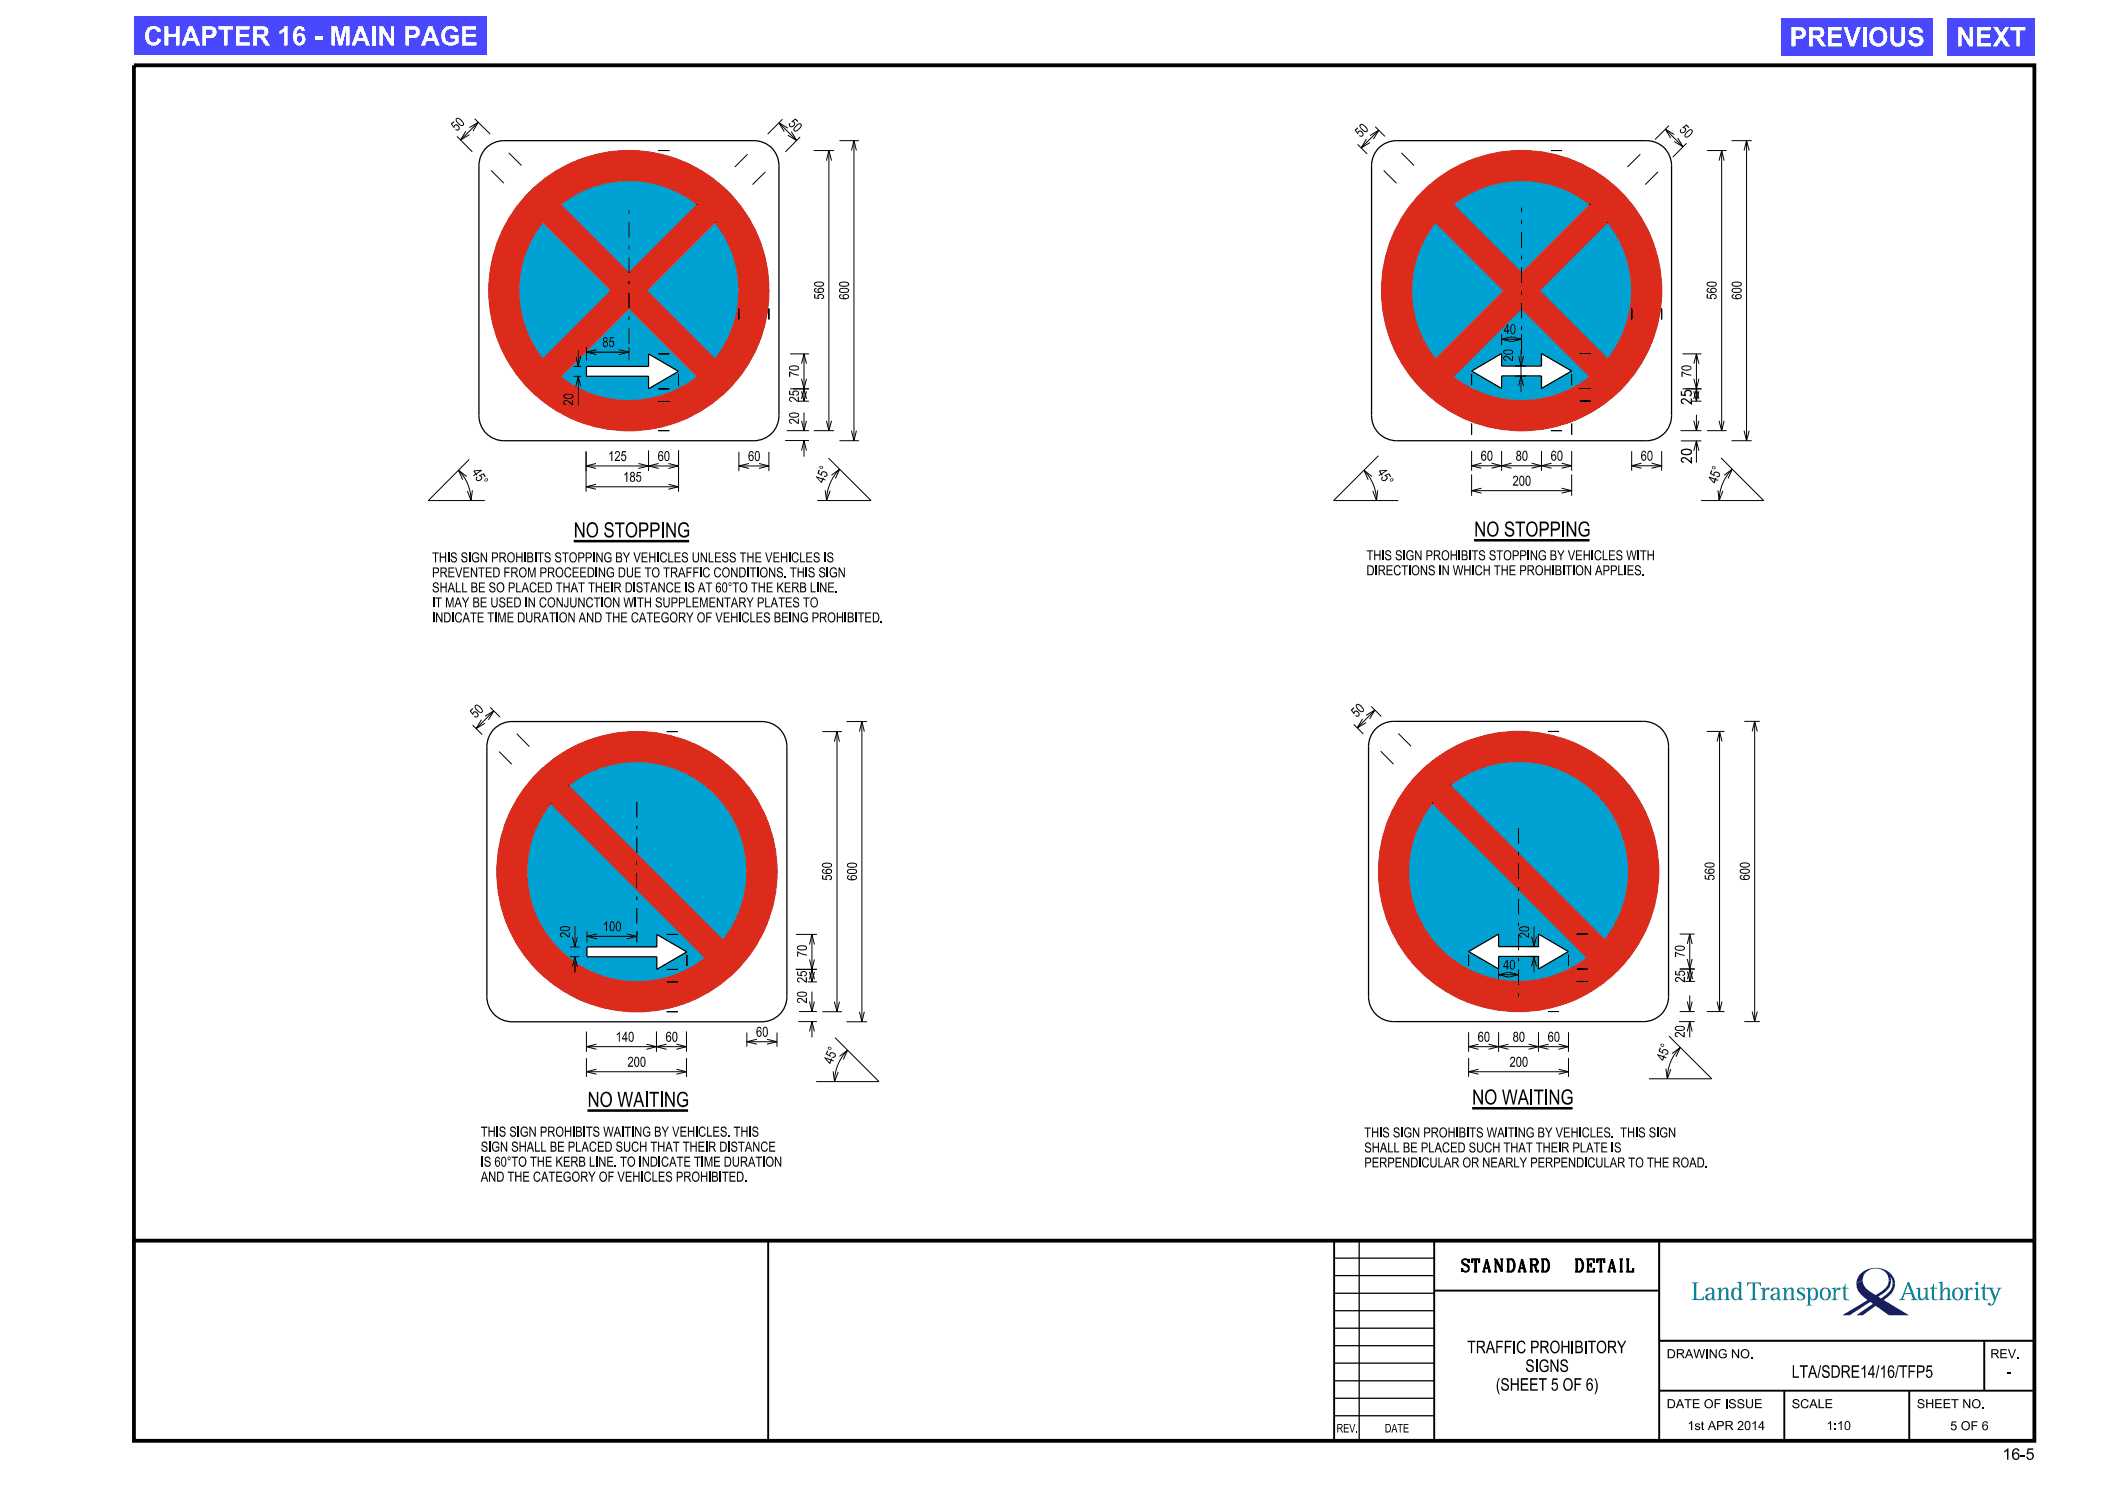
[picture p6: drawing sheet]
<svg xmlns="http://www.w3.org/2000/svg" width="420mm" height="297mm" viewBox="0 0 420 297" stroke-linecap="round" stroke-linejoin="round" font-family="sans-serif">
<defs><g id="words">
<g font-size="3.8" fill="#fff">
<text x="28.7" y="9.1">CHAPTER 16 - MAIN PAGE</text>
<text x="357.8" y="9.3">PREVIOUS</text>
<text x="391.1" y="9.3">NEXT</text>
</g>
<g font-size="3">
<text x="114.7" y="107.4">NO STOPPING</text>
<text x="294.7" y="107.2">NO STOPPING</text>
<text x="117.4" y="221.2">NO WAITING</text>
<text x="294.3" y="220.8">NO WAITING</text>
</g>
<g font-size="2.5">
<text x="292.3" y="254.2">STANDARD</text>
<text x="313.9" y="254.2">DETAIL</text>
<text x="293.3" y="270.5">TRAFFIC PROHIBITORY</text>
<text x="304.9" y="274.2">SIGNS</text>
<text x="358.2" y="275.4">LTA/SDRE14/16/TFP5</text>
<text x="401.2" y="275.4">-</text>
<text x="299" y="278">(SHEET 5 OF 6)</text>
</g>
<text font-size="2.3" x="400.3" y="291.8">16-5</text>
<g font-size="2">
<text x="91.3" y="26.4" transform="rotate(-45 91.3 26.4)">50</text>
<text x="157.4" y="24.9" transform="rotate(45 157.4 24.9)">50</text>
<text x="272" y="27.6" transform="rotate(-45 272 27.6)">50</text>
<text x="335.5" y="26.1" transform="rotate(45 335.5 26.1)">50</text>
<text x="120.4" y="69.4">85</text>
<text x="300.6" y="66.8">40</text>
<text x="94.2" y="94.4" transform="rotate(57 94.2 94.4)">45°</text>
<text x="121.6" y="92.1">125</text>
<text x="131.5" y="92.1">60</text>
<text x="149.5" y="92.1">60</text>
<text x="275.2" y="94.4" transform="rotate(57 275.2 94.4)">45°</text>
<text x="296" y="92.1">60</text>
<text x="303" y="92.1">80</text>
<text x="310" y="92.1">60</text>
<text x="328" y="92.1">60</text>
<text x="124.6" y="96.3">185</text>
<text x="164.8" y="96.7" transform="rotate(-70 164.8 96.7)">45°</text>
<text x="302.4" y="97.1">200</text>
<text x="343.2" y="96.8" transform="rotate(-71 343.2 96.8)">45°</text>
<text x="86.4" y="112.4">THIS SIGN PROHIBITS STOPPING BY VEHICLES UNLESS THE VEHICLES IS</text>
<text x="273.2" y="112">THIS SIGN PROHIBITS STOPPING BY VEHICLES WITH</text>
<text x="86.4" y="118.4">SHALL BE SO PLACED THAT THEIR DISTANCE IS AT 60°TO THE KERB LINE.</text>
<text x="86.4" y="115.4">PREVENTED FROM PROCEEDING DUE TO TRAFFIC CONDITIONS. THIS SIGN</text>
<text x="273.2" y="115">DIRECTIONS IN WHICH THE PROHIBITION APPLIES.</text>
<text x="86.4" y="124.4">INDICATE TIME DURATION AND THE CATEGORY OF VEHICLES BEING PROHIBITED.</text>
<text x="86.4" y="121.4">IT MAY BE USED IN CONJUNCTION WITH SUPPLEMENTARY PLATES TO</text>
<text x="95.1" y="143.7" transform="rotate(-45 95.1 143.7)">50</text>
<text x="271.2" y="143.5" transform="rotate(-45 271.2 143.5)">50</text>
<text x="120.5" y="186.1">100</text>
<text x="300.5" y="193.8">40</text>
<text x="123.1" y="208.2">140</text>
<text x="133" y="208.2">60</text>
<text x="151.1" y="207.2">60</text>
<text x="295.4" y="208.2">60</text>
<text x="302.4" y="208.2">80</text>
<text x="309.4" y="208.2">60</text>
<text x="125.4" y="213.2">200</text>
<text x="166.4" y="212.8" transform="rotate(-70 166.4 212.8)">45°</text>
<text x="301.8" y="213.2">200</text>
<text x="332.9" y="212.2" transform="rotate(-70 332.9 212.2)">45°</text>
<text x="96.1" y="227.2">THIS SIGN PROHIBITS WAITING BY VEHICLES. THIS</text>
<text x="272.7" y="227.3">THIS SIGN PROHIBITS WAITING BY VEHICLES. THIS SIGN</text>
<text x="96.1" y="233.2">IS 60°TO THE KERB LINE. TO INDICATE TIME DURATION</text>
<text x="96.1" y="230.2">SIGN SHALL BE PLACED SUCH THAT THEIR DISTANCE</text>
<text x="272.7" y="233.3">PERPENDICULAR OR NEARLY PERPENDICULAR TO THE ROAD.</text>
<text x="272.7" y="230.3">SHALL BE PLACED SUCH THAT THEIR PLATE IS</text>
<text x="96.1" y="236.2">AND THE CATEGORY OF VEHICLES PROHIBITED.</text>
</g>
<g font-size="1.8">
<text x="333.2" y="271.5">DRAWING NO.</text>
<text x="397.9" y="271.5">REV.</text>
<text x="333.2" y="281.5">DATE OF ISSUE</text>
<text x="358.2" y="281.5">SCALE</text>
<text x="383.2" y="281.5">SHEET NO.</text>
<text x="337.3" y="285.8">1st APR 2014</text>
<text x="365.1" y="285.8">1:10</text>
<text x="389.9" y="285.9">5 OF 6</text>
</g>
<g font-size="1.7">
<text x="267.2" y="286.3">REV.</text>
<text x="276.8" y="286.3">DATE</text>
</g>
</g></defs>
<g fill="#dc2a1b">
<path d="M97.7 58.1a28 28 0 0 0 56 0 28 28 0 0 0-56 0zM108.5 44.4l13.7 13.7-13.7 13.7a21.9 21.9 0 0 1 0-27.4zM129.3 58.1l13.6-13.7a22.1 22.1 0 0 1 0 27.4zM125.7 61.6l13.7 13.7a22.1 22.1 0 0 1-27.4 0zM112 40.9a21.9 21.9 0 0 1 27.4 0l-13.7 13.7z" fill-rule="evenodd"/>
<path d="M276.2 58.1a28 28 0 0 0 56 0 28 28 0 0 0-56 0zM286.9 44.4l13.7 13.7-13.7 13.7a22.1 22.1 0 0 1 0-27.4zM307.7 58.1l13.7-13.7a21.9 21.9 0 0 1 0 27.4zM304.2 61.6l13.7 13.7a22.1 22.1 0 0 1-27.4 0zM290.5 40.9a21.9 21.9 0 0 1 27.4 0l-13.7 13.7z" fill-rule="evenodd"/>
<path d="M99.3 174.2a28 28 0 0 0 56 0 28 28 0 0 0-56 0zM113.6 157a22 22 0 0 1 29.3 1.7 22 22 0 0 1 1.6 29.2zM110.1 160.5l30.9 30.9a22 22 0 0 1-29.2-1.6 22 22 0 0 1-1.7-29.3z" fill-rule="evenodd"/>
<path d="M275.6 174.2a28 28 0 0 0 56 0 28 28 0 0 0-56 0zM286.3 160.5l31 30.9a22 22 0 0 1-29.3-1.7 22 22 0 0 1-1.7-29.2zM289.9 156.9a22 22 0 0 1 29.2 1.7 22 22 0 0 1 1.7 29.3z" fill-rule="evenodd"/>
</g>
<g fill="#00a2d3">
<path d="M112 40.9a21.9 21.9 0 0 1 27.4 0l-13.7 13.7z" fill-rule="evenodd"/>
<path d="M129.3 58.1l13.6-13.7a22.1 22.1 0 0 1 0 27.4z" fill-rule="evenodd"/>
<path d="M108.5 44.4l13.7 13.7-13.7 13.7a21.9 21.9 0 0 1 0-27.4z" fill-rule="evenodd"/>
<path d="M112 75.3a22.1 22.1 0 0 0 27.4 0l-13.7-13.7zM117.2 73.2h12.4v-2.5l6 3.5-6 3.5v-2.5h-12.4z" fill-rule="evenodd"/>
<path d="M290.5 40.9a21.9 21.9 0 0 1 27.4 0l-13.7 13.7z" fill-rule="evenodd"/>
<path d="M321.4 44.4a21.9 21.9 0 0 1 0 27.4l-13.7-13.7z" fill-rule="evenodd"/>
</g>
<path d="M290.5 75.3h.1" fill="none" stroke="#00a2d3" stroke-width=".25"/>
<g fill="#00a2d3">
<path d="M290.5 75.3a22.1 22.1 0 0 0 27.4 0l-13.7-13.7zM294.2 74.2l6-3.5v2.5h8v-2.5l6 3.5-6 3.4v-2.5h-8v2.5z" fill-rule="evenodd"/>
<path d="M286.9 44.4l13.7 13.7-13.7 13.7a22.1 22.1 0 0 1 0-27.4z" fill-rule="evenodd"/>
<path d="M289.9 156.9a22 22 0 0 1 29.2 1.7 22 22 0 0 1 1.7 29.3z" fill-rule="evenodd"/>
<path d="M303.6 177.7l13.7 13.7a22.3 22.3 0 0 1-13.7 4.8v-5h4v2.5l5.9-3.5-5.9-3.5v2.5h-4z" fill-rule="evenodd"/>
<path d="M286.3 160.5l17.3 17.2v11.5h-4v-2.5l-6 3.5 6 3.5v-2.5h4v5a22 22 0 0 1-19.8-12.5 22 22 0 0 1 2.5-23.2z" fill-rule="evenodd"/>
<path d="M113.6 157a22 22 0 0 1 29.3 1.7 22 22 0 0 1 1.6 29.2z" fill-rule="evenodd"/>
<path d="M110.1 160.5a22 22 0 0 0 1.7 29.3 22 22 0 0 0 29.2 1.6zM117.3 189.3h14v-2.5l6 3.4-6 3.5v-2.5h-14z" fill-rule="evenodd"/>
</g>
<path d="M26.8 13h379.9v275h-379.9zM26.8 248h379.9" fill="none" stroke="#000" stroke-width=".76" stroke-linecap="butt"/>
<path d="M153.6 248v40M266.7 248v40M286.7 257.9h45M286.7 248v40M331.7 248v40M331.7 268h75M331.7 278h75M356.7 278v10M381.7 278v10M396.7 268v10" fill="none" stroke="#000" stroke-width=".38"/>
<path d="M266.7 258.5h20M266.7 254.9h20M266.7 251.5h20M271.7 248v40M331.7 248h75v20h-75zM266.7 279.5h20M266.7 276h20M266.7 272.4h20M266.7 269h20M266.7 265.5h20M266.7 262h20M266.7 283h20" fill="none" stroke="#000" stroke-width=".25"/>
<g fill="#008c95">
<path d="M338.2 256.3h1.4l-.4 .2-.1 .2v2.9h1l.4-.5h.1v.8l-2.4-.1 .4-.3v-2.8z" fill-rule="evenodd"/>
<path d="M341.1 257.6l-.1 .1a.28 .28 0 0 0 .2 .4 .28 .28 0 0 0 .3-.4l.1-.2h.4l.2 .2 .1 .8h-.6a.71 .71 0 0 0-.8 .6 .71 .71 0 0 0 .5 .8 .71 .71 0 0 0 .9-.4l.1 .3 .3 .1a.16 .16 0 0 0 .2 .1 .16 .16 0 0 0 .1-.3l-.3-.1v-1.7l-.2-.4-.3-.2h-.7zM341.5 258.9l.8-.2v.4l-.3 .5-.2 .1-.3-.1-.2-.6z" fill-rule="evenodd"/>
<path d="M343.2 257.5l.8-.2v.8l.2-.4 .5-.4 .6 .1 .2 .5v1.6l.4 .3-1.2 .1 .4-.4v-1.6l-.2-.3h-.3l-.3 .3-.3 .6v1l.4 .3-1.2 .1 .4-.4v-1.8z" fill-rule="evenodd"/>
<path d="M347.3 256.3l.8-.2v3.3l.4 .3-.8 .2v-.4l-.2 .2-.4 .2a1.33 1.33 0 0 1-.8-2.2l.5-.4h.4l.5 .4v-1.1zM346.9 257.6l-.4 .8 .2 1.1a.61 .61 0 0 0 .8 0 .61 .61 0 0 0 .2-.7l-.2-1-.3-.3z" fill-rule="evenodd"/>
<path d="M349.3 256.3h2.7v.7h-.1l-.1-.3-.3-.2h-.7v2.9l.2 .3 .4 .1-1.6 .1 .4-.2 .2-.3v-2.9h-.7l-.3 .5h-.1z" fill-rule="evenodd"/>
<path d="M352 257.5l.8-.2v.6l.3-.5 .5-.1 .2 .4-.4 .1a.5 .5 0 0 0-.5 .1 .5 .5 0 0 0-.1 .6v1.1l.4 .2-1.2 .1 .4-.3v-1.9z" fill-rule="evenodd"/>
<path d="M354.1 257.6l.5-.3h.6l.4 .3 .1 2 .3 .1a.16 .16 0 0 1 0 .3 .16 .16 0 0 1-.3-.1h-.2l-.2-.4-.3 .3-.6 .1-.5-.4a.96 .96 0 0 1 1.2-1h.2v-.7l-.1-.2-.6-.1-.2 .6-.4-.1zM354.5 258.9l-.1 .2 .1 .4 .2 .2 .3-.1 .3-.4v-.5z" fill-rule="evenodd"/>
<path d="M356.3 257.5l.8-.2v.8l.4-.6 .9-.1 .2 .4v1.7l.4 .3-1.2 .1 .3-.4v-1.7v-.1l-.4-.1-.5 .5-.1 .4v1l.4 .4h-1.2l.4-.3v-1.9z" fill-rule="evenodd"/>
<path d="M359.4 257.5l.4-.2 .9 .1 .1 .6-.5-.5h-.4l-.3 .3 .2 .4 1 .6 .1 .5-.3 .4-.4 .2-1-.1v-.6l.6 .5h.4l.3-.3-.3-.5-.9-.6-.1-.5z" fill-rule="evenodd"/>
<path d="M361 257.5l.4 .2v3l-.4 .2h1.3l-.5-.3v-1.1l.5 .4h.4l.5-.3 .2-.6-.1-1.1a.82 .82 0 0 0-.7-.6 .82 .82 0 0 0-.8 .4v-.4zM362.1 257.7l.4-.2 .4 .3 .1 1.1-.2 .5a.53 .53 0 0 1-.7 .2 .53 .53 0 0 1-.2-.7v-.7z" fill-rule="evenodd"/>
<path d="M364.1 257.7l.5-.4 .7 .1 .5 .5 .2 .7h-.5l-.1-.7-.4-.4-.4 .1-.2 .2-.2 .8h-.4l.1-.6z" fill-rule="evenodd"/>
<path d="M363.8 258.6h.4l.1 .7 .4 .4h.4l.3-.3 .1-.8h.5v.2l-.4 .8-.4 .3h-.5l-.7-.4z" fill-rule="evenodd"/>
<path d="M366.1 257.5l.9-.2v.6l.3-.5 .5-.1 .1 .4-.3 .1a.5 .5 0 0 0-.5 .1 .5 .5 0 0 0-.1 .6v1l.4 .4h-1.3l.4-.2 .1-.3v-1.5z" fill-rule="evenodd"/>
<path d="M368.8 256.6h.1v.8h.6v.2h-.6l.1 1.9 .2 .2h.4v.2h-.7l-.4-.3v-2h-.3v-.2l.5-.3z" fill-rule="evenodd"/>
<path d="M381.4 256.2l-1.2 3.1-.6 .6h1.2l-.1-.2a.24 .24 0 0 1-.3-.1 .24 .24 0 0 1 .1-.3l.2-.6h1.4l.2 .7a.22 .22 0 0 1 0 .3 .22 .22 0 0 1-.2 0l-.1 .2h1.4l-.6-.5-1.2-3.2zM381.4 256.8l.6 1.6h-1.2z" fill-rule="evenodd"/>
<path d="M383 257.5l.9-.2v2l.2 .3h.3l.4-.3 .2-.6-.1-1-.4-.2 .8-.2v2.1l.5 .3-.8 .2-.1-.6-.4 .5h-.8l-.3-.6v-1.5z" fill-rule="evenodd"/>
<path d="M386.5 256.6h.1v.8h.7v.2h-.7v1.9l.3 .2h.4v.2h-.7a.54 .54 0 0 1-.4-.8v-1.5h-.4v-.2l.5-.2z" fill-rule="evenodd"/>
<path d="M387.5 256.3l.8-.2v2l.2-.5 .4-.3 .7 .2 .2 .4v1.6l.4 .4h-1.3l.5-.4v-1.6l-.3-.3-.4 .1-.4 .8v1l.4 .3-1.2 .1 .4-.4v-2.9z" fill-rule="evenodd"/>
<path d="M390.2 258.6h.5l.1 .8a.62 .62 0 0 0 .8 .3 .62 .62 0 0 0 .4-.8v-.3h.5l-.1 .5-.3 .5-.4 .3h-.6l-.6-.3-.2-.4z" fill-rule="evenodd"/>
<path d="M390.5 257.7l.6-.4 .7 .1 .5 .4 .2 .8h-.5l-.2-.8a.64 .64 0 0 0-.8-.2 .64 .64 0 0 0-.3 .8v.2h-.5l.1-.6z" fill-rule="evenodd"/>
<path d="M392.6 257.5l.8-.2v.6l.3-.5 .5-.1 .2 .4-.4 .1a.5 .5 0 0 0-.5 .1 .5 .5 0 0 0-.1 .6v1l.4 .4h-1.2l.4-.3v-1.9z" fill-rule="evenodd"/>
<path d="M394.6 257.5l.8-.2v2.3l.4 .3h-1.2l.4-.4v-1.7z" fill-rule="evenodd"/>
<path d="M396.6 256.6h.2v.8h1.2v.2h-1.2v1.8l.1 .3h.5v.2h-.7l-.4-.4v-1.9h-.4v-.2l.5-.2z" fill-rule="evenodd"/>
<path d="M397.4 257.4h1.2v.1a.25 .25 0 0 0-.3 .1 .25 .25 0 0 0 .1 .3l.5 1.3 .5-1.3a.24 .24 0 0 0 .1-.3 .24 .24 0 0 0-.3-.1v-.1h1l-.5 .4-1.2 2.9-.3 .2h-.5l-.3-.2 .1-.3 .4 .2a.25 .25 0 0 0 .3 .2 .25 .25 0 0 0 .2-.3l.2-.6-.8-2.2-.4-.1z" fill-rule="evenodd"/>
<circle cx="395.2" cy="256.5" r=".3"/>
</g>
<g fill="#171c8f">
<path d="M371.1 256.5l1.3-.6a3.5 3.5 0 0 0 2.2 2.7l.4 .3 .7-.5a3.1 3.1 0 0 0 1.9-2.5l.4 .2a3.7 3.7 0 0 1-2.2 2.9l-.3 .2 .5 .3 1-.7a3 3 0 0 0 1.3-2.2l.5-.1a4.1 4.1 0 0 1-2.2 3.4l5 3h-4l-2.6-1.9-2.6 1.9h-1.3l3.3-2.3-.5-.4-4.2 2.7h-1.4l5-3.1-.4-.3a3.7 3.7 0 0 1-1.8-3z" fill-rule="evenodd"/>
<path d="M371.9 254.6a4.2 4.2 0 0 1 6.8 1.2l.1 .7-.5 .1-.1-.8-.3-.6 .1 .9-.4-.2a2.63 2.63 0 0 0-2.6-2.4 2.63 2.63 0 0 0-2.6 2.4l-1.3 .6 .2-1z" fill-rule="evenodd"/>
</g>
<g fill="#4a48ff">
<path d="M26.8 3.3h70.4v7.7h-70.4z"/>
<path d="M356 3.6h30.3v7.4h-30.3z"/>
<path d="M389.3 3.6h17.4v7.4h-17.4z"/>
</g>
<g fill="none" stroke="#dc2a1b" stroke-width=".25">
<path d="M108.5 44.4l13.7 13.7-13.7 13.7a21.9 21.9 0 0 1 0-27.4zM112 40.9a21.9 21.9 0 0 1 27.4 0l-13.7 13.7zM142.9 44.4a22.1 22.1 0 0 1 0 27.4l-13.6-13.7zM286.9 44.4l13.7 13.7-13.7 13.7a22.1 22.1 0 0 1 0-27.4zM290.5 40.9a21.9 21.9 0 0 1 27.4 0l-13.7 13.7zM321.4 44.4a21.9 21.9 0 0 1 0 27.4l-13.7-13.7zM112 75.3l13.7-13.7 13.7 13.7a22.1 22.1 0 0 1-27.4 0zM304.2 61.6l13.7 13.7a22.1 22.1 0 0 1-27.4 0zM113.6 157a22 22 0 0 1 29.3 1.7 22 22 0 0 1 1.6 29.2zM289.9 156.9a22 22 0 0 1 29.2 1.7 22 22 0 0 1 1.7 29.3zM110.1 160.5l30.9 30.9a22 22 0 0 1-29.2-1.6 22 22 0 0 1-1.7-29.3zM286.3 160.5l31 30.9a22 22 0 0 1-29.3-1.7 22 22 0 0 1-1.7-29.2z"/>
<circle cx="125.7" cy="58.1" r="28"/>
<circle cx="304.2" cy="58.1" r="28"/>
<circle cx="127.3" cy="174.2" r="28"/>
<circle cx="303.6" cy="174.2" r="28"/>
</g>
<path d="M97.2 29.6l.9-.7 1-.5 1.6-.3h50a4.9 4.9 0 0 1 5 5v50a5 5 0 0 1-5 5h-50a5 5 0 0 1-5-5v-50l.3-1.6 .5-1.1zM275.6 29.6l.9-.7 1-.5 1.7-.3h50a4.9 4.9 0 0 1 5 5v50a5 5 0 0 1-5 5h-50a5 5 0 0 1-5-5v-50l.3-1.6 .4-1.1zM117.2 73.2h12.4v-2.5l6 3.5-6 3.5v-2.5h-12.4zM294.2 74.2l6-3.5v2.5h8v-2.5l6 3.5-6 3.4v-2.5h-8v2.5zM336.1 78.2v.7l.9 .2a.62 .62 0 0 1 0-.9 .62 .62 0 0 1 .9 0 .62 .62 0 0 1 0 .9h-.2M338.1 79.7v1l-1-.7a.59 .59 0 0 0-1 0l.1 .5 .4 .1M336.2 90a1.79 1.79 0 0 1 1.8 0l.1 .4a.9 .9 0 0 1-1.1 .5l-.8-.3zM338.1 91.4v1.1l-1.4-1h-.4l-.2 .3 .1 .4 .4 .2M98.8 145.7l.9-.7 1-.5 1.6-.3h50a5 5 0 0 1 5 5v50a5 5 0 0 1-5 5h-50a5 5 0 0 1-5-5v-50l.3-1.6 .5-1zM275 145.7l.9-.8 1-.4 1.7-.3h50a5 5 0 0 1 5 5v50a5 5 0 0 1-5 5h-50a5 5 0 0 1-5-5v-50l.3-1.7 .4-1zM117.3 189.3h14v-2.5l6 3.4-6 3.5v-2.5h-14zM293.6 190.2l6-3.5v2.5h8v-2.5l5.9 3.5-5.9 3.5v-2.5h-8v2.5z" fill="none" stroke="#000" stroke-width=".25"/>
<g fill="#000">
<path d="M139.3 40.8h.2v.2h-.2z" fill-rule="evenodd"/>
<path d="M162.8 57.7l-.1 .5a1.46 1.46 0 0 0 2 0 .63 .63 0 0 0-.6-.7 .63 .63 0 0 0-.6 .7l.2 .2a.47 .47 0 0 1-.5-.1 .47 .47 0 0 1-.2-.5l.2-.1v-.2zM163.7 57.9a.45 .45 0 0 1 .5-.2 .45 .45 0 0 1 .3 .5 .47 .47 0 0 1-.5 .1 .47 .47 0 0 1-.3-.4z" fill-rule="evenodd"/>
<path d="M162.8 56.5a.48 .48 0 0 0 0 .6 .48 .48 0 0 0 .5 .2 1.06 1.06 0 0 0 1.4-.5 1.29 1.29 0 0 0-1.6-.4zM162.9 56.7a1.33 1.33 0 0 1 1.6 .1v.1a1.41 1.41 0 0 1-1.6-.1z" fill-rule="evenodd"/>
<path d="M162.7 58.8h.3v.7h.5a.64 .64 0 0 1 .4-.8 .64 .64 0 0 1 .8 .4l-.1 .6-.4 .1v-.2l.3-.1a.41 .41 0 0 0-.4-.6 .41 .41 0 0 0-.4 .6l.1 .3-1.1-.2z" fill-rule="evenodd"/>
<path d="M167.9 58.9a.54 .54 0 0 0-.1 .6 .54 .54 0 0 0 .6 .3h.7a.56 .56 0 0 0 .6-.7 .56 .56 0 0 0-.8-.3 .43 .43 0 0 0-.5 .3 .43 .43 0 0 0 .3 .5 .45 .45 0 0 1-.6 0 .45 .45 0 0 1-.1-.5l.2-.1v-.2zM168.7 59.2a.41 .41 0 0 1 .5-.3 .41 .41 0 0 1 .2 .6 .44 .44 0 0 1-.5 .1 .44 .44 0 0 1-.2-.4z" fill-rule="evenodd"/>
<path d="M167.9 57.7a.54 .54 0 0 0-.1 .7 .54 .54 0 0 0 .7 .2l.6-.1a.55 .55 0 0 0 .7-.5 .55 .55 0 0 0-.9-.5zM168 57.9a1.34 1.34 0 0 1 1.5 .1 1.24 1.24 0 0 1-1.5 .2z" fill-rule="evenodd"/>
<path d="M167.9 56.5a.48 .48 0 0 0-.1 .6 .48 .48 0 0 0 .5 .2 1.07 1.07 0 0 0 1.5-.5 1.41 1.41 0 0 0-1.9-.3zM168 56.7a1.34 1.34 0 0 1 1.5 .1 1.2 1.2 0 0 1-1.6 0z" fill-rule="evenodd"/>
<path d="M321.3 44.3h.2v.2h-.2z" fill-rule="evenodd"/>
<path d="M341.3 57.7l-.1 .5a1.45 1.45 0 0 0 2 0 .63 .63 0 0 0-.7-.7 .63 .63 0 0 0-.6 .7l.2 .2a.47 .47 0 0 1-.5-.1 .47 .47 0 0 1-.1-.5l.2-.1v-.2zM342.1 57.9a.44 .44 0 0 1 .5-.2 .44 .44 0 0 1 .3 .5 .46 .46 0 0 1-.5 .1 .46 .46 0 0 1-.3-.4z" fill-rule="evenodd"/>
<path d="M341.3 56.5a.49 .49 0 0 0-.1 .6 .49 .49 0 0 0 .6 .2 .92 .92 0 0 0 1.4-.7 1.66 1.66 0 0 0-1.9-.1zM341.4 56.7a1.37 1.37 0 0 1 1.6 .1 1.24 1.24 0 0 1-1.7 0z" fill-rule="evenodd"/>
<path d="M341.2 58.8h.2v.7h.5a.63 .63 0 0 1 .4-.8 .63 .63 0 0 1 .8 .3l.1 .5-.3 .2-.3 .1v-.2l.3-.1a.41 .41 0 0 0-.4-.6 .41 .41 0 0 0-.3 .7v.2l-1-.2z" fill-rule="evenodd"/>
<path d="M346.3 58.9l-.2 .3a1.19 1.19 0 0 0 1.9 .5 .54 .54 0 0 0 .1-.8 .54 .54 0 0 0-.8-.1 .43 .43 0 0 0-.4 .3 .43 .43 0 0 0 .2 .5 .46 .46 0 0 1-.5 0 .46 .46 0 0 1-.1-.5l.2-.1-.1-.2zM347.2 59.1a.39 .39 0 0 1 .6-.2 .39 .39 0 0 1 .1 .6 .44 .44 0 0 1-.5 .1 .44 .44 0 0 1-.3-.4z" fill-rule="evenodd"/>
<path d="M346.3 57.7a.54 .54 0 0 0 0 .7 .54 .54 0 0 0 .6 .2l.6-.1a.54 .54 0 0 0 .7-.5 .54 .54 0 0 0-.8-.5zM346.4 57.9a1.34 1.34 0 0 1 1.6 .1l-.1 .2a1.78 1.78 0 0 1-1.5 0z" fill-rule="evenodd"/>
<path d="M346.3 56.5a.48 .48 0 0 0-.1 .6 .48 .48 0 0 0 .6 .2 1.06 1.06 0 0 0 1.4-.5 1.29 1.29 0 0 0-1.7-.4zM346.4 56.7a1.34 1.34 0 0 1 1.6 .1l-.1 .1a1.41 1.41 0 0 1-1.5-.1z" fill-rule="evenodd"/>
<path d="M112.8 78.9a.48 .48 0 0 0-.1 .6 .48 .48 0 0 0 .5 .2 .95 .95 0 0 0 1.4-.7 1.66 1.66 0 0 0-1.8-.1zM112.8 79.1a1.4 1.4 0 0 1 1.6 .1 1.2 1.2 0 0 1-1.6 0z" fill-rule="evenodd"/>
<path d="M112.8 80.1a1.43 1.43 0 0 1 1.6 .6v-.8h.2v1.1l-.6-.3a.83 .83 0 0 0-1.2-.4v.3l.4 .1v.3l-.5-.2a.47 .47 0 0 1 .1-.7z" fill-rule="evenodd"/>
<path d="M157.7 74.3l2 .6v.2l-.8-.2-.9-.4v.8h-.3z" fill-rule="evenodd"/>
<path d="M157.9 73.2a.54 .54 0 0 0 0 .7 .54 .54 0 0 0 .6 .2h.6a.51 .51 0 0 0 .5-.2 .51 .51 0 0 0 0-.6l-.9-.3zM158 73.4a1.44 1.44 0 0 1 1.6 .2 1.24 1.24 0 0 1-1.7 0z" fill-rule="evenodd"/>
<path d="M157.7 78.1h.3v.7h.5a.63 .63 0 0 1 .3-.8 .63 .63 0 0 1 .8 .3l.1 .3a.49 .49 0 0 1-.5 .5v-.2l.3-.1a.41 .41 0 0 0-.4-.6 .41 .41 0 0 0-.3 .7v.2l-1.1-.2z" fill-rule="evenodd"/>
<path d="M157.9 79.4a1.42 1.42 0 0 1 1.6 .7v-.8h.2v1.1l-.6-.3a.89 .89 0 0 0-1.2-.4v.2l.4 .2v.2l-.5-.3z" fill-rule="evenodd"/>
<path d="M300.6 70.1a.48 .48 0 0 0-.1 .5 .48 .48 0 0 0 .6 .3 .93 .93 0 0 0 1.4-.7 1.64 1.64 0 0 0-1.9-.1zM300.7 70.3a1.4 1.4 0 0 1 1.6 .1 1.24 1.24 0 0 1-1.6 0z" fill-rule="evenodd"/>
<path d="M300.6 71.3a1.46 1.46 0 0 1 1.7 .6v-.8h.2v1.1l-.5-.2a1.27 1.27 0 0 0-1.2-.6l-.1 .3 .4 .2v.2l-.5-.1a.44 .44 0 0 1 0-.7z" fill-rule="evenodd"/>
<path d="M336.1 74.3l2 .6v.2l-.8-.2-.9-.4v.8h-.3z" fill-rule="evenodd"/>
<path d="M336.2 73.2a.49 .49 0 0 0 0 .6 .49 .49 0 0 0 .5 .2 .93 .93 0 0 0 1.4-.6 1.66 1.66 0 0 0-1.9-.2zM336.4 73.4a1.44 1.44 0 0 1 1.6 .2 1.24 1.24 0 0 1-1.7 0z" fill-rule="evenodd"/>
<path d="M157.8 82.7a.6 .6 0 0 0 .1 .6 .6 .6 0 0 0 .6 .2h.6a.53 .53 0 0 0 .5-.2 .53 .53 0 0 0 0-.6l-1.1-.3zM158 82.8a1.77 1.77 0 0 1 1.5 0l.1 .2a1.24 1.24 0 0 1-1.7 0z" fill-rule="evenodd"/>
<path d="M157.9 83.8a1.42 1.42 0 0 1 1.6 .7v-.8h.2v1l-.6-.2a.89 .89 0 0 0-1.2-.4v.2l.4 .2v.2l-.3-.1-.2-.2z" fill-rule="evenodd"/>
<path d="M113.6 156.9h.1v.2h-.1z" fill-rule="evenodd"/>
<path d="M289.8 156.9h.2v.1h-.2z" fill-rule="evenodd"/>
<path d="M164.4 173.8l-.1 .3a1.27 1.27 0 0 0 2 .2 .63 .63 0 0 0-.6-.7 .63 .63 0 0 0-.6 .7l.2 .2a.47 .47 0 0 1-.5 0 .47 .47 0 0 1-.2-.5l.2-.1v-.2zM165.3 174a.44 .44 0 0 1 .5-.2 .44 .44 0 0 1 .3 .5 .46 .46 0 0 1-.5 .2 .46 .46 0 0 1-.3-.5z" fill-rule="evenodd"/>
<path d="M164.4 172.6a.49 .49 0 0 0 0 .6 .49 .49 0 0 0 .5 .2 .93 .93 0 0 0 1.4-.6 1.66 1.66 0 0 0-1.9-.2zM164.5 172.8a1.34 1.34 0 0 1 1.6 .1v.2a1.41 1.41 0 0 1-1.6-.2z" fill-rule="evenodd"/>
<path d="M164.3 174.9h.3v.7l.5 .1a.63 .63 0 0 1 .3-.8 .63 .63 0 0 1 .8 .2l.1 .5-.5 .3v-.2l.3-.1a.4 .4 0 0 0-.5-.6 .4 .4 0 0 0-.2 .7l-.1 .2-1-.1z" fill-rule="evenodd"/>
<path d="M169.4 175l-.1 .4a1.22 1.22 0 0 0 2 .1 .65 .65 0 0 0-.6-.6 .65 .65 0 0 0-.7 .6l.3 .3a.47 .47 0 0 1-.5-.1 .47 .47 0 0 1-.2-.5l.2-.1v-.2zM170.2 175.3a.44 .44 0 0 1 .6-.2 .44 .44 0 0 1 .3 .5 .48 .48 0 0 1-.5 .1 .48 .48 0 0 1-.4-.4z" fill-rule="evenodd"/>
<path d="M169.4 173.9a.48 .48 0 0 0 0 .5 .48 .48 0 0 0 .5 .3 1.05 1.05 0 0 0 1.4-.5 1.21 1.21 0 0 0-1.4-.5zM169.5 174.1a1.34 1.34 0 0 1 1.6 .1v.1a1.78 1.78 0 0 1-1.6 0z" fill-rule="evenodd"/>
<path d="M169.4 172.6a.48 .48 0 0 0 0 .6 .48 .48 0 0 0 .5 .2 .95 .95 0 0 0 1.4-.6 1.66 1.66 0 0 0-1.9-.2zM169.5 172.8a1.37 1.37 0 0 1 1.6 .1v.2a1.41 1.41 0 0 1-1.6-.2z" fill-rule="evenodd"/>
<path d="M340.9 173.8l-.1 .4a1.39 1.39 0 0 0 1.9 .1 .61 .61 0 0 0-.6-.7 .61 .61 0 0 0-.6 .7l.2 .2a.47 .47 0 0 1-.5-.1 .47 .47 0 0 1-.2-.5l.2-.1v-.2zM341.8 173.9l.5-.1a.36 .36 0 0 1 .2 .6 .36 .36 0 0 1-.6 0l-.2-.3z" fill-rule="evenodd"/>
<path d="M340.9 172.6a.54 .54 0 0 0 0 .7 .54 .54 0 0 0 .6 .1h.6a.51 .51 0 0 0 .6-.2 .51 .51 0 0 0 0-.6l-1-.2zM341 172.8a1.43 1.43 0 0 1 1.6 .1 1.24 1.24 0 0 1-1.7 0z" fill-rule="evenodd"/>
<path d="M340.8 174.9h.2v.6l.5 .1a.61 .61 0 0 1 .7-.8 .61 .61 0 0 1 .4 1l-.4 .1v-.2l.3-.1a.4 .4 0 0 0-.5-.6 .4 .4 0 0 0-.2 .7v.2l-1-.2z" fill-rule="evenodd"/>
<path d="M347.9 175l-.1 .5a1.46 1.46 0 0 0 2 0 .63 .63 0 0 0-.7-.7 .63 .63 0 0 0-.6 .7l.3 .2a.47 .47 0 0 1-.6 0 .47 .47 0 0 1-.1-.5l.2-.1v-.2zM348.7 175.2a.45 .45 0 0 1 .6-.2 .45 .45 0 0 1 .3 .5 .47 .47 0 0 1-.5 .2 .47 .47 0 0 1-.4-.5z" fill-rule="evenodd"/>
<path d="M347.9 173.8a.48 .48 0 0 0-.1 .6 .48 .48 0 0 0 .6 .2 1.08 1.08 0 0 0 1.4-.5 1.29 1.29 0 0 0-1.6-.4zM348 174a1.36 1.36 0 0 1 1.6 .1v.2a1.41 1.41 0 0 1-1.6-.2z" fill-rule="evenodd"/>
<path d="M347.9 172.6a.48 .48 0 0 0-.1 .6 .48 .48 0 0 0 .6 .2 .95 .95 0 0 0 1.4-.7 1.66 1.66 0 0 0-1.9-.1zM348 172.8a1.4 1.4 0 0 1 1.6 .1 1.2 1.2 0 0 1-1.6 0z" fill-rule="evenodd"/>
<path d="M112 185.4a.65 .65 0 0 0 .2 .7 .65 .65 0 0 0 .7 0h.4a.51 .51 0 0 0 .6-.4 .51 .51 0 0 0-.6-.6h-.7zM112.2 185.5a1.77 1.77 0 0 1 1.5 0l.1 .1a1.24 1.24 0 0 1-1.7 0z" fill-rule="evenodd"/>
<path d="M112.1 186.5a1.42 1.42 0 0 1 1.6 .6v-.8h.2v1.1l-.5-.3a.89 .89 0 0 0-1.3-.4v.3l.4 .2v.2a.51 .51 0 0 1-.5-.3 .51 .51 0 0 1 .1-.6z" fill-rule="evenodd"/>
<path d="M159.3 190.1l1 .5 1 .2v.2l-.8-.2-.9-.4v.8h-.3z" fill-rule="evenodd"/>
<path d="M159.3 198.5a.58 .58 0 0 0 .2 .6 .58 .58 0 0 0 .6 .1h.6a.49 .49 0 0 0 .6-.3 .49 .49 0 0 0-.2-.6l-1.1-.1zM159.5 198.6a1.77 1.77 0 0 1 1.6 0v.1a1.24 1.24 0 0 1-1.6 0z" fill-rule="evenodd"/>
<path d="M159.4 189.1a.55 .55 0 0 0 0 .7 .55 .55 0 0 0 .7 .2l.6-.1a.54 .54 0 0 0 .6-.5 .54 .54 0 0 0-.8-.5h-.7zM159.5 189.3a1.43 1.43 0 0 1 1.6 .1 1.24 1.24 0 0 1-1.6 0z" fill-rule="evenodd"/>
<path d="M159.3 194.2h.3v.6l.5 .1a.61 .61 0 0 1 .6-.8 .61 .61 0 0 1 .5 .9l-.4 .2v-.3l.2-.1a.4 .4 0 0 0-.3-.5 .4 .4 0 0 0-.4 .6l.1 .2-1.1-.2z" fill-rule="evenodd"/>
<path d="M159.5 195.5a1.42 1.42 0 0 1 1.6 .6v-.8h.2v1.1l-.4-.2a1.25 1.25 0 0 0-1.3-.6l-.1 .4 .4 .2v.2l-.3-.1-.3-.3z" fill-rule="evenodd"/>
<path d="M159.5 199.6a1.42 1.42 0 0 1 1.6 .6v-.8h.2v1.1l-.4-.2a1.25 1.25 0 0 0-1.3-.6l-.1 .4 .4 .2v.1h-.3l-.3-.3z" fill-rule="evenodd"/>
<path d="M303.8 185.4a.48 .48 0 0 0-.1 .5 .48 .48 0 0 0 .6 .3 1.03 1.03 0 0 0 1.4-.5 1.29 1.29 0 0 0-1.6-.5zM303.9 185.6a1.34 1.34 0 0 1 1.6 .1v.1a1.41 1.41 0 0 1-1.6-.1z" fill-rule="evenodd"/>
<path d="M303.8 186.5a1.43 1.43 0 0 1 1.6 .7v-.8h.3v1.1l-.4-.2a1.27 1.27 0 0 0-1.3-.6l-.1 .3 .4 .2-.1 .2-.4-.1a.47 .47 0 0 1 0-.8z" fill-rule="evenodd"/>
<path d="M334.8 190.2l2 .6v.2l-1-.2-.7-.3v.8h-.3z" fill-rule="evenodd"/>
<path d="M334.9 189.2a.48 .48 0 0 0 0 .6 .48 .48 0 0 0 .5 .2 1.09 1.09 0 0 0 1.4-.5 1.4 1.4 0 0 0-1.9-.3zM335 189.4a1.4 1.4 0 0 1 1.6 .1 1.2 1.2 0 0 1-1.6 0z" fill-rule="evenodd"/>
<path d="M334.9 194.1h.2v.6l.5 .1a.63 .63 0 0 1 .3-.8 .63 .63 0 0 1 .9 .2v.5l-.5 .3v-.2l.3-.1a.4 .4 0 0 0-.4-.5 .4 .4 0 0 0-.3 .6v.2l-1-.1z" fill-rule="evenodd"/>
<path d="M335 195.4a1.35 1.35 0 0 1 1.6 .7v-.8h.2v1l-.5-.2a.86 .86 0 0 0-1.2-.4v.2l.3 .2v.2a.51 .51 0 0 1-.5-.3 .51 .51 0 0 1 .1-.6z" fill-rule="evenodd"/>
<path d="M334.9 205.2a.54 .54 0 0 0 0 .7 .54 .54 0 0 0 .7 .2l.5-.1a.55 .55 0 0 0 .7-.5 .55 .55 0 0 0-.8-.5zM335 205.4a1.34 1.34 0 0 1 1.6 .1 1.24 1.24 0 0 1-1.6 .2z" fill-rule="evenodd"/>
<path d="M334.9 206.4a1.13 1.13 0 0 1 1.5 .6h.1v-.7h.3v1l-.5-.1a1.27 1.27 0 0 0-1.2-.7l-.1 .4 .4 .2v.2l-.6-.3z" fill-rule="evenodd"/>
<path d="M340.7 280.6a.9 .9 0 0 0 1.8 0 .9 .9 0 0 0-1.8 0zM341.1 280a.67 .67 0 0 1 1.1 .5 .67 .67 0 0 1-1.1 .6l-.1-.5z" fill-rule="evenodd"/>
<path d="M345.8 279.8a.71 .71 0 0 1 1.2 .4h-.3a.39 .39 0 0 0-.4-.4 .39 .39 0 0 0-.3 .5 .95 .95 0 0 1 1 .8 .77 .77 0 0 1-.8 .4 .77 .77 0 0 1-.6-.6l.2-.1a.46 .46 0 0 0 .5 .5 .46 .46 0 0 0 .4-.5l-.1-.1a.77 .77 0 0 1-.9-.7z" fill-rule="evenodd"/>
<path d="M347.4 279.9a.69 .69 0 0 1 .7-.3 .69 .69 0 0 1 .6 .6h-.3a.41 .41 0 0 0-.4-.4 .41 .41 0 0 0-.4 .5 .95 .95 0 0 1 1.1 .8 .75 .75 0 0 1-.8 .4 .75 .75 0 0 1-.6-.6l.2-.1a.48 .48 0 0 0 .5 .5 .48 .48 0 0 0 .4-.5l-.1-.1a.67 .67 0 0 1-.7-.2 .67 .67 0 0 1-.2-.6z" fill-rule="evenodd"/>
<path d="M358.5 279.8a.71 .71 0 0 1 1.2 .4h-.3a.39 .39 0 0 0-.4-.4 .39 .39 0 0 0-.3 .5 .95 .95 0 0 1 1 .8 .77 .77 0 0 1-.8 .4 .77 .77 0 0 1-.6-.6l.2-.1a.46 .46 0 0 0 .5 .5 .46 .46 0 0 0 .4-.5l-.1-.1a.77 .77 0 0 1-.9-.7z" fill-rule="evenodd"/>
<path d="M360.3 279.8a.78 .78 0 0 1 1.3 .3l-.3 .1a.61 .61 0 0 0-.8-.3 .61 .61 0 0 0-.3 .9 .56 .56 0 0 0 .6 .5 .56 .56 0 0 0 .6-.5l.2 .1a.86 .86 0 0 1-1.3 .5 .86 .86 0 0 1-.2-1.3z" fill-rule="evenodd"/>
<path d="M383.5 279.8a.69 .69 0 0 1 1.2 .4h-.2a.41 .41 0 0 0-.5-.4 .41 .41 0 0 0-.4 .5 .95 .95 0 0 1 1.1 .8 .75 .75 0 0 1-.8 .4 .75 .75 0 0 1-.6-.6l.2-.1a.48 .48 0 0 0 .5 .5 .48 .48 0 0 0 .5-.5l-.2-.1a.67 .67 0 0 1-.7-.2 .67 .67 0 0 1-.2-.6z" fill-rule="evenodd"/>
<path d="M394.2 280.6a.9 .9 0 0 0 1.8 0 .9 .9 0 0 0-1.8 0zM394.6 280a.67 .67 0 0 1 1.1 .5 .67 .67 0 0 1-1.1 .6l-.2-.5z" fill-rule="evenodd"/>
<circle cx="143" cy="44.4" r=".13"/>
<circle cx="317.9" cy="40.9" r=".13"/>
<circle cx="110.1" cy="160.5" r=".13"/>
<circle cx="286.4" cy="160.5" r=".13"/>
</g>
<path d="M125.7 68.7v-27.2M304.2 70.7v-29.2M127.3 160.3v27.1M303.6 165.5v33.7" fill="none" stroke="#000" stroke-width=".2" stroke-dasharray="3.2 1.6 .8 1.6" stroke-linecap="butt"/>
<g fill="none" stroke="#000" stroke-width=".2">
<path d="M91.4 27.3l3 3M93.1 26.2l-1 1.8 1.7-1.1M93.8 25.5l1.8-1.1-1.1 1.8M94.9 23.7l3.1 3.1M95.6 24.4l-3.5 3.6M98.2 34.1l2.5 2.5M101.7 30.5l2.5 2.6M131.6 30.1h2.2zM149.4 30.8l-2.5 2.6M153 34.4l-2.6 2.5M155.7 24.5l3.5 3.6M156.4 23.8l-2.9 3"/>
<path d="M157.5 25.6l-1.8-1.1 1.1 1.8M158.2 26.3l1 1.8-1.7-1.1M159.9 27.4l-2.9 3M162.7 30.1h4M165.2 32.1l.5-2 .5 2M165.7 30.1v56M167.8 28.1h3.9M170.2 30.1l.5-2 .5 2M170.7 28.1v60M271.4 28.9l1.9 1.9M273.2 27.8l-1.1 1.8 1.8-1.1M274.9 25.3l2 2"/>
<path d="M275.6 26l-3.5 3.6M275.6 26l-1 1.8M275.6 26l-1.7 1.1M276.6 34.1l2.6 2.5M280.1 30.5l2.6 2.6M310.1 30.1h2.1zM327.9 30.8l-2.6 2.6M331.4 34.4l-2.5 2.5M332.9 25.8l3.5 3.5M333.6 25.1l-2.7 2.8M334.7 26.9l-1.8-1.1 1.1 1.8M335.4 27.6l1 1.7-1.7-1"/>
<path d="M337.1 28.6l-2.7 2.8M341.2 30.1h4M343.6 32.1l.6-2 .5 2M344.2 30.1v56M346.1 28.1h4.1M348.7 30.1l.4-2 .6 2M349.1 28.1v60M114.6 73.2h1.6M114.6 75.2h1.6M115.1 77.2l.5-2 .5 2M115.1 71.2l.5 2 .5-2M115.6 70v3.2"/>
<path d="M115.6 75.2v5.9M117.3 69.4v2.7M117.3 70.4h8.4M119.2 69.9l-1.9 .5 1.9 .5M123.7 69.9l2 .5-2 .5M125.7 69.4v2.7M131.6 70.7h2.2zM131.6 77.7h2.2zM135.6 74.9v2.1zM147.7 61.7v2.1zM153.7 61.7v2.1zM157.9 77.7h3.8"/>
<path d="M157.9 70.7h3.8M160.2 78.2l.5 2 .5-2M160.2 75.7l.5 2 .5-2M160.2 79.7l.5-2 .5 2M160.2 72.7l.5-2 .5 2M160.7 70.7v9.5M294.2 74.8v2.2zM300.2 67.8h4M300.2 66.8v2.2M302.2 67.3l2 .5-2 .5M302.2 67.3l-2 .5 2 .5M302.9 73.2h2.1"/>
<path d="M302.9 75.1h2.1M303.6 71.2l.5 2 .5-2M303.6 77.1l.5-2 .5 2M304.1 70v8.3M304.2 66.8v2.2M314.2 74.8v2.2zM315.8 70.7h2.2zM315.8 77.6h2.2zM326.2 61.7v2.1zM332.2 61.7v2.1zM336.3 77.7h3.8M336.3 70.7h3.8"/>
<path d="M338.6 79.7l.5-2 .5 2M338.6 72.7l.5-2 .5 2M338.6 78.2l.5 2 .5-2M338.6 75.7l.5 2 .5-2M339.1 70.7v9.5M91.7 94a8.6 8.6 0 0 1 2.5 6M93.3 95.2l-1.6-1.2 .8 1.9M93.8 91.8l-8.2 8.2h11.3M94.4 98l-.2 2-.8-1.9M117.2 93.1h18.4M117.2 90.2v8.1M117.2 97.3h18.4"/>
<path d="M119.1 92.6l-1.9 .5 1.9 .5M119.1 96.8l-1.9 .5 1.9 .5M127.6 92.6l2 .5-2 .5M129.6 90v4.2M131.6 86.1h2.2zM131.6 80.2h2.2zM131.7 92.6l-2.1 .5 2.1 .5M133.6 92.6l2 .5-2 .5M133.6 96.8l2 .5-2 .5M135.6 90v8.3M147.7 93.1h6M147.7 90.3v3.9"/>
<path d="M149.7 92.6l-2 .5 2 .5M151.7 92.6l2 .5-2 .5M153.7 90.3v3.9M157 88h4.7M157.3 86.1h4.4M159.7 80.2h2M160.2 84.1l.5 2 .5-2M160.2 90.1l.5-2.1 .5 2.1M160.7 82.4v3.7M160.7 88v3.3M162.7 86.1h4M165 98l.2 2 .7-1.9"/>
<path d="M165.2 84.1l.5 2 .5-2M165.6 91.6l8.5 8.4h-10.7M166.2 95l1.7-1.2-.9 1.8M167.8 88.1h3.9M167.9 93.8a8.9 8.9 0 0 0-2.7 6.2M170.2 86.1l.5 2 .5-2M272.7 94a8.7 8.7 0 0 1 2.5 6M274.3 95.2l-1.6-1.2 .8 1.9M275.4 98l-.2 2-.8-1.9M275.6 91.1l-9 8.9h12.9M294.2 84.7v2.2zM294.2 93.1h20"/>
<path d="M294.2 90.1v4M294.2 94.8v4.3M294.2 98.1h20M296.2 92.6l-2 .5 2 .5M296.2 97.6l-2 .5 2 .5M298.2 92.6l2 .5-2 .5M300.2 90.1v4M302.2 92.6l-2 .5 2 .5M306.2 92.6l2 .5-2 .5M308.2 90.1v4M310.1 86.1h2.1zM310.2 92.6l-2 .5 2 .5"/>
<path d="M312.2 92.6l2 .5-2 .5M312.2 97.6l2 .5-2 .5M314.2 84.7v2.2zM314.2 90.1v4M314.2 94.8v4.3M315.8 80.1h2.2zM326.2 93.1h6M326.2 90.2v3.9M328.2 92.6l-2 .5 2 .5M330.2 92.6l2 .5-2 .5M332.2 90.2v3.9M336 86.1h4.1"/>
<path d="M336 88.1h4.1M338.1 80.2h2M338.6 90.1l.5-2 .5 2M338.6 84.1l.5 2 .5-2M339.1 82.9v3.2M339.1 88.1v4.4M341.2 86.1h4M343.4 98l.3 2 .7-1.9M343.6 84.1l.6 2 .5-2M344 91.5l8.6 8.5h-12.6M344.7 95l1.6-1.2-.9 1.8M346.1 88.1h4.1"/>
<path d="M346.3 93.8a8.9 8.9 0 0 0-2.6 6.2M348.7 86.1l.4 2 .6-2M94.5 144.9l1.9 1.9M96.2 143.9l-1 1.7 1.7-1M98 141.4l2 1.9M98.7 142.1l-3.5 3.5M98.7 142.1l-1.8 1.1M98.7 142.1l-1.1 1.8M99.8 150.2l2.5 2.5M103.3 146.6l2.5 2.6M133.3 146.2h2.2zM164.4 146.2h3.9"/>
<path d="M166.8 148.2l.5-2 .5 2M167.3 146.2v56M169.2 144.2h4.1M171.8 146.2l.5-2 .5 2M172.3 144.2v60M270.6 144.8l1.9 1.9M272.4 143.7l-1.1 1.8 1.8-1.1M274.1 141.2l2 2M274.8 141.9l-3.5 3.6M274.8 141.9l-1 1.8M274.8 141.9l-1.7 1.1M276 150.1l2.6 2.6"/>
<path d="M279.5 146.6l2.6 2.6M309.5 146.2h2.1zM341.2 146.2h3.5M343.3 148.2l.4-2 .5 2M343.7 146.2v56M348.7 144.2h3.1M350.3 146.2l.5-2 .5 2M350.8 144.2v60M113.9 189.3h1.9M113.9 191.2h1.9M114.4 193.2l.5-2 .5 2M114.4 187.3l.5 2 .5-2"/>
<path d="M114.9 185.1v4.2M114.9 191.2v3.2M117.3 186.1v2.2M117.3 187.1h10M119.3 186.7l-2 .4 2 .5M125.3 186.7l2 .4-2 .5M127.3 186.1v2.2M133.3 193.7h2.2zM133.3 186.8h2.2zM133.3 196.2h2.2zM137.3 190.9v2.2zM159.1 193.7h4.2"/>
<path d="M159.1 186.8h4.2M161.5 196.2h1.8M161.8 194.2l.5 2 .5-2M161.8 191.8l.5 1.9 .5-1.9M161.8 195.8l.5-2.1 .5 2.1M161.8 188.8l.5-2 .5 2M162.3 186.8v9.4M162.3 198.2v4M293.6 190.8v2.2zM299.6 193.8v1.8M299.6 194.8h4M301.6 194.3l-2 .5 2 .5"/>
<path d="M301.6 194.3l2 .5-2 .5M303.6 193.8v1.6M304.9 189.2h2.8M304.9 191.2h2.8M306.2 187.2l.5 2 .5-2M306.2 193.2l.5-2 .5 2M306.7 185.1v4.1M306.7 191.2v3.2M313.5 190.8v2.2zM315.2 186.7h2.2zM315.2 193.7h2.2zM315.2 196.1h2.2z"/>
<path d="M335.8 193.7h3M335.8 186.7h3M336.9 196.1h1.9M337.3 188.7l.5-2 .5 2M337.3 191.7l.5 2 .5-2M337.3 194.2l.6 1.9 .4-1.9M337.3 195.7l.6-2 .4 2M337.8 186.7v7M337.8 199v3.2M337.9 193.7v2.4M117.2 206.2v4M117.2 211.5v3.7"/>
<path d="M117.2 209.2h20M117.2 214.2h20M119.2 208.7l-2 .5 2 .5M119.2 213.7l-2 .5 2 .5M129.2 208.7l2 .5-2 .5M131.2 206.2v4M133.2 208.7l-2 .5 2 .5M133.3 202.2h2.2zM135.2 208.7l2 .5-2 .5M135.2 213.7l2 .5-2 .5M137.2 206.2v4M137.2 211.5v3.7"/>
<path d="M149.3 206.4v2.8M149.3 208.2h6M151.3 207.7l-2 .5 2 .5M153.3 207.7l2 .5-2 .5M155.3 206.4v2.8M159.6 204.2h3.7M159.7 202.2h3.6M161.8 200.2l.5 2 .5-2M161.8 206.2l.5-2 .5 2M162.3 204.2v3.2M164.4 202.2h3.9M166.5 214.1l.3 2.1 .8-2"/>
<path d="M166.8 200.2l.5 2 .5-2M166.9 207.4l8.8 8.8h-12.5M167.8 211.1l1.6-1.2-.8 1.9M169.2 204.2h4.1M169.4 209.9a8.9 8.9 0 0 0-2.6 6.3M171.8 202.2l.5 2 .5-2M293.6 209.2h19.9M293.6 214.2h19.9M293.6 206.3v3.9M293.6 211.5v3.7M295.6 208.7l-2 .5 2 .5M295.6 213.7l-2 .5 2 .5"/>
<path d="M297.6 208.7l2 .5-2 .5M299.6 206.3v3.9M301.6 208.7l-2 .5 2 .5M305.6 208.7l2 .5-2 .5M307.6 206.3v3.9M309.5 202.2h2.1zM309.6 208.7l-2 .5 2 .5M311.6 208.7l1.9 .5-1.9 .5M311.6 213.7l1.9 .5-1.9 .5M313.5 206.3v3.9M313.5 211.5v3.7M333 213.6l.3 2 .7-1.9"/>
<path d="M333.6 207.1l8.6 8.5h-12.6M334.3 210.6l1.6-1.3-.9 1.9M335.6 204.2h3.2M335.8 202.2h3M335.9 209.3a8.7 8.7 0 0 0-2.6 6.3M337.3 206.2l.5-2 .5 2M337.3 200.2l.5 2 .5-2M337.8 204.2v3.2M341.2 202.2h3.5M343.3 200.2l.4 2 .5-2M348.7 204.2h3.1M350.3 202.2l.5 2 .5-2"/>
</g>
<path d="M114.7 108.2h23.1M294.7 108h23M117.4 222h20.1M294.3 221.5h20.1" fill="none" stroke="#000" stroke-width=".51"/>
<use href="#words"/>
</svg>
